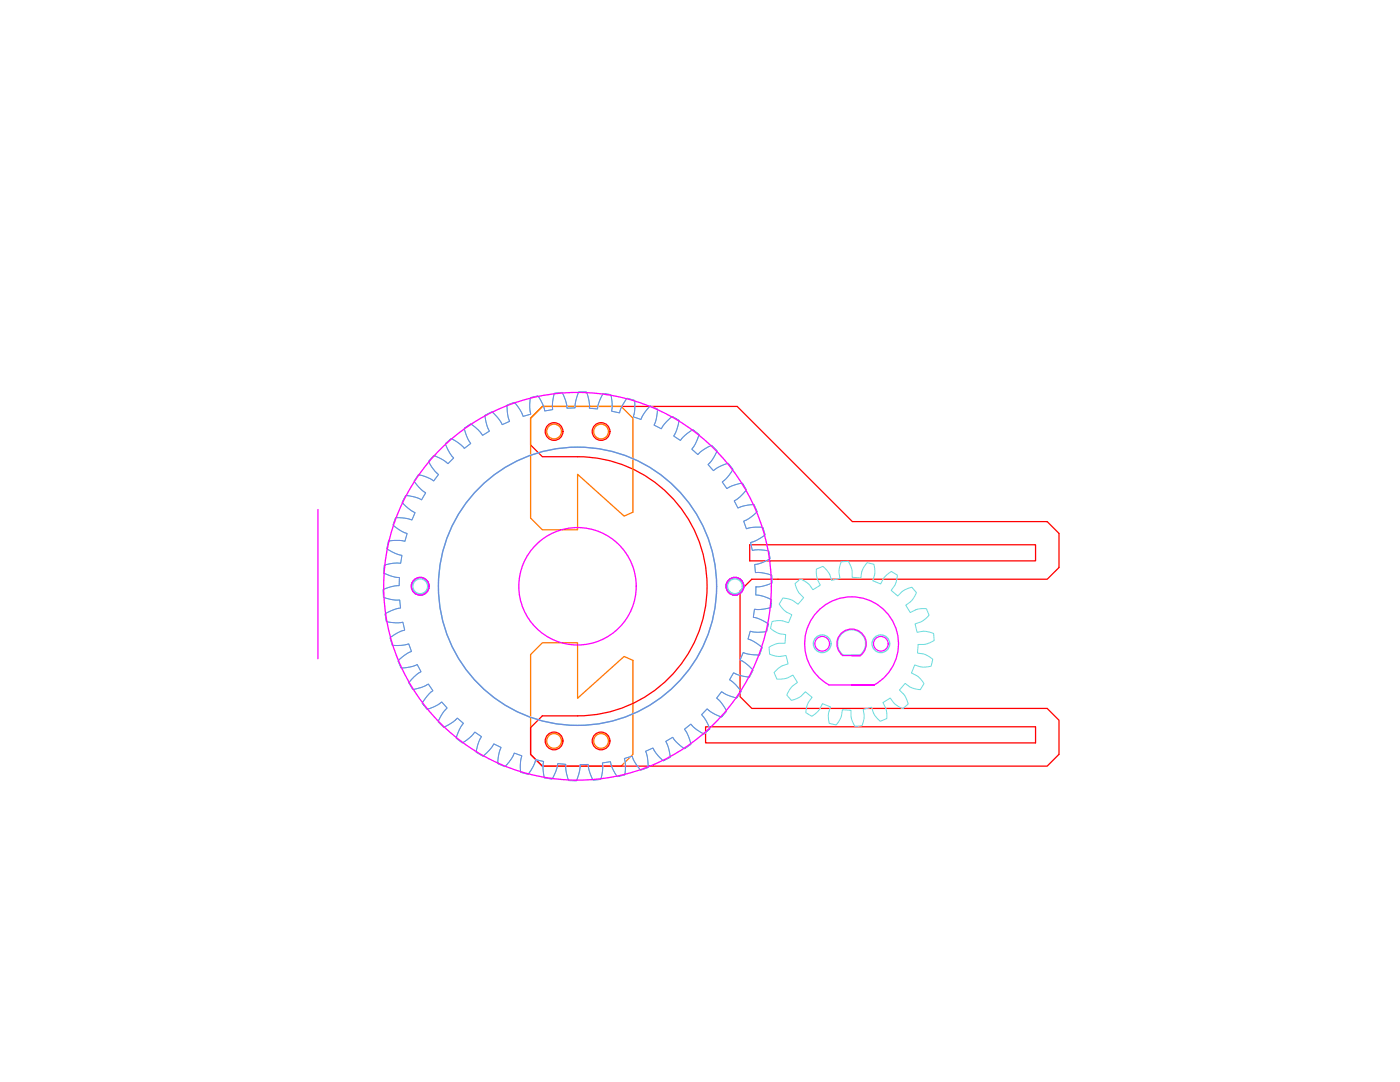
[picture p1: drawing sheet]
<svg xmlns="http://www.w3.org/2000/svg" width="279mm" height="216mm" viewBox="0 0 279 216" stroke-linecap="round" stroke-linejoin="round" font-family="sans-serif">
<!-- layer: stepperMountBot -->
<g fill="none" stroke="#ff7f00" stroke-width=".25">
<path d="M105.9 83.4l2.3-2.3h15.8l2.3 2.3v18.8l-1.7 .8-9.3-8.4v11.1h-7.1l-2.3-2.3zM105.9 130.6l2.3-2.3h7.1v11l9.3-8.3 1.7 .8v18.7l-2.3 2.4h-15.8l-2.3-2.4z"/>
<circle cx="110.6" cy="86.1" r="1.47"/>
<circle cx="120" cy="86.1" r="1.47"/>
<circle cx="110.6" cy="147.8" r="1.47"/>
<circle cx="120" cy="147.8" r="1.47"/>
</g>
<!-- layer: stepperMountTop -->
<g fill="none" stroke="#f00" stroke-width=".25">
<path d="M105.9 83.4l2.3-2.3h38.9l23 23h38.9l2.3 2.3v6.8l-2.3 2.4h-59l-2.3 2.3v21.1l2.3 2.4h59l2.3 2.3v6.8l-2.3 2.4h-100.8l-2.3-2.4v-5.3l2.3-2.4a44.9 44.9 0 0 0 13-.6 25.9 25.9 0 0 0 19.7-28.2 25.9 25.9 0 0 0-25.6-22.9h-7.1l-2.3-2.3zM149.6 108.7h57.1v3.2h-57.1zM140.8 145h65.9v3.2h-65.9z"/>
<circle cx="110.6" cy="86.1" r="1.77"/>
<circle cx="120" cy="86.1" r="1.77"/>
<circle cx="110.6" cy="147.8" r="1.77"/>
<circle cx="120" cy="147.8" r="1.77"/>
</g>
<!-- layer: gearsBot_kerf -->
<path d="M88.9 88.5l1.1-1 1.8 1.1 .9 .9 1.3-1-.9-1.4-.4-1.6 1.2-.9 1.5 1.1 .9 1.2 1.4-.9-.6-1.3-.3-1.8 1.4-.7 1.3 1.3 .7 1.2 1.5-.6-.4-1.5-.1-1.8 1.5-.5 1.1 1.5 .6 1.3 1.5-.5-.2-1.2 .2-2.1 1.5-.3 .9 1.6 .4 1.4 1.6-.3v-1.4l.4-1.8 1.5-.2 .7 1.8 .2 1.4 1.7-.1 .1-1.4 .6-1.8h1.5l.6 1.9v1.4l1.6 .1 .3-1.1 .9-2 1.5 .2 .3 1.7-.1 1.6 1.5 .4 .6-1.6 1-1.3 1.4 .4 .1 1.9-.3 1.4 1.5 .5 .6-1.2 1.3-1.5 1.4 .6-.2 1.8-.5 1.4 1.5 .8 .6-1 1.6-1.5 1.3 .8-.4 1.8-.7 1.3 1.4 .9 .9-1.1 1.6-1.1 1.2 1-.6 1.7-.8 1.2 1.2 1.1 .9-.8 1.8-1 1.1 1-.8 1.6-1 1.2 1.1 1.2 .9-.7 2-.8 1 1.2-1 1.5-1.2 1.1 1 1.3 1.1-.6 2-.5 .7 1.3-1.2 1.5-1.2 .7 .8 1.5 1.5-.5 1.7-.2 .6 1.4-1.4 1.2-1.3 .7 .6 1.5 1.4-.3h1.8l.5 1.5-1.7 1.1-1.2 .5 .3 1.5 1.3-.1 2 .3 .3 1.5-1.8 .9-1.3 .2 .2 1.7h1.3l1.9 .5 .1 1.5-1.9 .7-1.3 .1-.1 1.6 1.6 .3 1.6 .7-.1 1.5-2 .4h-1.3l-.3 1.6 1.5 .4 1.5 .9-.3 1.5-2 .2-1.3-.3-.4 1.6 1.2 .5 1.6 1.2-.5 1.5-1.9-.1-1.4-.4-.6 1.5 1.4 .9 1.2 1.1-.7 1.4h-.2l-1.9-.4-1.1-.5-.8 1.4 1.1 .9 1.2 1.5-.9 1.3-1.9-.7-1.1-.6-1 1.3 1.1 1.1 .9 1.5-1 1.2-1.8-.9-1.1-.8-1.1 1.2 1 1.3 .7 1.5-1.2 1.1-1.6-1-1-1-1.3 1 .7 1.3 .6 1.7-1.3 .9-1.6-1.3-.7-1-1.4 .8 .6 1.5 .2 1.7-1.3 .7-1.4-1.5-.7-1-1.5 .6 .4 1.3 .1 1.9-1.4 .6-1.1-1.4-.6-1.4-1.6 .4 .2 1.2-.1 2.1-1.5 .4-1-1.8-.4-1.2-1.6 .2 .1 1.5-.4 1.8-1.5 .2-.7-1.6-.3-1.6-1.6 .1-.2 1.5-.6 1.7h-1.5l-.5-1.6-.1-1.7-1.6-.1-.4 1.5-.7 1.6-1.6-.3-.2-1.8 .1-1.5-1.6-.3-.5 1.4-1 1.5-1.5-.4v-1.8l.3-1.5-1.6-.5-.5 1.1-1.4 1.6-1.4-.6 .3-2 .4-1.3-1.5-.7-.8 1.2-1.3 1.3-1.4-.8 .5-2 .6-1.1-1.3-.9-1.1 1.1-1.4 1-1.2-.9 .5-1.7 .9-1.3-1.2-1-1.3 1-1.5 .8-1.1-1.1 .9-1.6 .9-1.1-1-1.2-1.5 .9-1.5 .5-.9-1.2 1.1-1.6 1-.9-.9-1.3-1.3 .6-1.8 .5-.8-1.3 1-1.2 1.4-1.1-.7-1.4-1.5 .5-1.8 .2-.6-1.4 1.4-1.2 1.3-.7-.5-1.5-1.6 .3-1.7-.1-.5-1.4 1.6-1.1 1.4-.5-.4-1.6-1.5 .2-1.8-.3-.3-1.5 1.5-.7 1.6-.5-.1-1.6-1.8-.1-1.5-.4v-1.5l1.5-.6 1.7-.2v-1.7l-1.4-.2-1.7-.7 .1-1.5 1.7-.4h1.6l.2-1.6-1.4-.4-1.6-.9 .3-1.5 2.3-.2 1 .2 .5-1.5-1.5-.7-1.4-1 .5-1.5 1.9 .1 1.4 .4 .6-1.5-1.3-.8-1.2-1.2 .7-1.4 1.9 .3 1.2 .5 .9-1.4-1.4-1.1-1-1.2 .9-1.3 1.8 .5 1.2 .8 1-1.3-1-1.1-1-1.5 1-1.2 1.8 .8 1.1 .8 1.1-1.1-.7-.9zM158.7 116.4l1-.9 1.7 1 .8 1.2 1.5-.9-.7-1.5-.1-1.8 1.3-.5 1.2 1.3 .6 1.5 1.6-.4-.2-1.6 .5-1.7 1.4-.1 .7 1.8 .1 1.4 1.7 .1 .3-1.6 1-1.4 1.3 .3 .2 1.7-.4 1.6 1.6 .6 .7-1.3 1.4-1.2 1.2 .8-.4 1.8-.8 1.2 1.3 1.1 1.1-1 1.7-.7 .9 1-.9 1.6-1.2 1 .9 1.4 1.5-.7h1.7l.5 1.2-1.2 1.2-1.6 .6 .4 1.7 1.7-.2 1.6 .4 .1 1.4-1.5 .7-1.7 .1-.1 1.7 1.5 .3 1.6 1-.4 1.3-.2 .1-1.6 .1-1.4-.4-.7 1.6 1.3 .7 1.2 1.4-.7 1.2-1.7-.3-1.4-.9-1.1 1.3 1.1 1.1 .6 1.7-1 .9-.2-.1-1.4-.9-.9-1.1-1.5 .9 .6 1.3 .2 1.9-1.3 .5-.2-.1-1.1-1.4-.5-1.3-1.6 .4 .2 1.7-.5 1.6-1.4 .1-.7-1.5-.1-1.7-1.7-.1-.2 1.5-1 1.6-1.4-.4v-.1l-.2-1.7 .4-1.4-1.6-.7-.8 1.4-1.3 1.1-1.2-.7 .4-1.7 .9-1.4-1.4-1.1-1.1 1.1-1.7 .6-.9-1 .1-.2 .8-1.4 1.2-.9-.9-1.5-1.4 .7-1.8 .1-.5-1.3 1.3-1.2 1.5-.5-.4-1.7-1.6 .2-1.7-.5-.1-1.4 1.7-.7h1.5l.1-1.8-1.6-.3-1.4-.9 .3-1.4 1.7-.2 1.6 .5 .6-1.6-1.2-.7-1.3-1.5 .7-1.2 1.6 .3 1.5 1 1.1-1.3-1-1.1z" fill="none" stroke="#6edddd" stroke-width=".2"/>
<g fill="none" stroke="#6edddd" stroke-width=".25">
<path d="M167.9 126.6a2.8 2.8 0 0 1 4.1 0 2.8 2.8 0 0 1-.3 4.1h-3.5a2.8 2.8 0 0 1-.3-4.1z"/>
<circle cx="83.9" cy="117" r="1.47"/>
<circle cx="115.3" cy="117" r="27.8"/>
<circle cx="146.7" cy="117" r="1.47"/>
<circle cx="164.1" cy="128.5" r="1.77"/>
<circle cx="175.8" cy="128.5" r="1.77"/>
</g>
<!-- layer: gearsTop_kerf -->
<g fill="none" stroke="#6e8add" stroke-width=".25">
<circle cx="83.9" cy="117" r="1.77"/>
<circle cx="115.3" cy="117" r="27.8"/>
<circle cx="146.7" cy="117" r="1.77"/>
</g>
<path d="M88.9 88.5l1.1-1 1.8 1.1 .9 .9 1.3-1-.9-1.4-.4-1.6 1.2-.9 1.5 1.1 .9 1.2 1.4-.9-.6-1.3-.3-1.8 1.4-.7 1.3 1.3 .7 1.2 1.5-.6-.4-1.5-.1-1.8 1.5-.5 1.1 1.5 .6 1.3 1.5-.5-.2-1.2 .2-2.1 1.5-.3 .9 1.6 .4 1.4 1.6-.3v-1.4l.4-1.8 1.5-.2 .7 1.8 .2 1.4 1.7-.1 .1-1.4 .6-1.8h1.5l.6 1.9v1.4l1.6 .1 .3-1.1 .9-2 1.5 .2 .3 1.7-.1 1.6 1.5 .4 .6-1.6 1-1.3 1.4 .4 .1 1.9-.3 1.4 1.5 .5 .6-1.2 1.3-1.5 1.4 .6-.2 1.8-.5 1.4 1.5 .8 .6-1 1.6-1.5 1.3 .8-.4 1.8-.7 1.3 1.4 .9 .9-1.1 1.6-1.1 1.2 1-.6 1.7-.8 1.2 1.2 1.1 .9-.8 1.8-1 1.1 1-.8 1.6-1 1.2 1.1 1.2 .9-.7 2-.8 1 1.2-1 1.5-1.2 1.1 1 1.3 1.1-.6 2-.5 .7 1.3-1.2 1.5-1.2 .7 .8 1.5 1.5-.5 1.7-.2 .6 1.4-1.4 1.2-1.3 .7 .6 1.5 1.4-.3h1.8l.5 1.5-1.7 1.1-1.2 .5 .3 1.5 1.3-.1 2 .3 .3 1.5-1.8 .9-1.3 .2 .2 1.7h1.3l1.9 .5 .1 1.5-1.9 .7-1.3 .1-.1 1.6 1.6 .3 1.6 .7-.1 1.5-2 .4h-1.3l-.3 1.6 1.5 .4 1.5 .9-.3 1.5-2 .2-1.3-.3-.4 1.6 1.2 .5 1.6 1.2-.5 1.5-1.9-.1-1.4-.4-.6 1.5 1.4 .9 1.2 1.1-.7 1.4h-.2l-1.9-.4-1.1-.5-.8 1.4 1.1 .9 1.2 1.5-.9 1.3-1.9-.7-1.1-.6-1 1.3 1.1 1.1 .9 1.5-1 1.2-1.8-.9-1.1-.8-1.1 1.2 1 1.3 .7 1.5-1.2 1.1-1.6-1-1-1-1.3 1 .7 1.3 .6 1.7-1.3 .9-1.6-1.3-.7-1-1.4 .8 .6 1.5 .2 1.7-1.3 .7-1.4-1.5-.7-1-1.5 .6 .4 1.3 .1 1.9-1.4 .6-1.1-1.4-.6-1.4-1.6 .4 .2 1.2-.1 2.1-1.5 .4-1-1.8-.4-1.2-1.6 .2 .1 1.5-.4 1.8-1.5 .2-.7-1.6-.3-1.6-1.6 .1-.2 1.5-.6 1.7h-1.5l-.5-1.6-.1-1.7-1.6-.1-.4 1.5-.7 1.6-1.6-.3-.2-1.8 .1-1.5-1.6-.3-.5 1.4-1 1.5-1.5-.4v-1.8l.3-1.5-1.6-.5-.5 1.1-1.4 1.6-1.4-.6 .3-2 .4-1.3-1.5-.7-.8 1.2-1.3 1.3-1.4-.8 .5-2 .6-1.1-1.3-.9-1.1 1.1-1.4 1-1.2-.9 .5-1.7 .9-1.3-1.2-1-1.3 1-1.5 .8-1.1-1.1 .9-1.6 .9-1.1-1-1.2-1.5 .9-1.5 .5-.9-1.2 1.1-1.6 1-.9-.9-1.3-1.3 .6-1.8 .5-.8-1.3 1-1.2 1.4-1.1-.7-1.4-1.5 .5-1.8 .2-.6-1.4 1.4-1.2 1.3-.7-.5-1.5-1.6 .3-1.7-.1-.5-1.4 1.6-1.1 1.4-.5-.4-1.6-1.5 .2-1.8-.3-.3-1.5 1.5-.7 1.6-.5-.1-1.6-1.8-.1-1.5-.4v-1.5l1.5-.6 1.7-.2v-1.7l-1.4-.2-1.7-.7 .1-1.5 1.7-.4h1.6l.2-1.6-1.4-.4-1.6-.9 .3-1.5 2.3-.2 1 .2 .5-1.5-1.5-.7-1.4-1 .5-1.5 1.9 .1 1.4 .4 .6-1.5-1.3-.8-1.2-1.2 .7-1.4 1.9 .3 1.2 .5 .9-1.4-1.4-1.1-1-1.2 .9-1.3 1.8 .5 1.2 .8 1-1.3-1-1.1-1-1.5 1-1.2 1.8 .8 1.1 .8 1.1-1.1-.7-.9z" fill="none" stroke="#6e8add" stroke-width=".2"/>
<!-- layer: gearMount -->
<g fill="none" stroke="#f0f" stroke-width=".25">
<path d="M63.5 101.7v29.7M171.7 130.8a2.93 2.93 0 0 0 .4-4.3 2.93 2.93 0 0 0-4.3 0 2.93 2.93 0 0 0 .4 4.3h3.5h-1.7M174.5 136.7a9.4 9.4 0 0 0 2.6-14.2 9.4 9.4 0 0 0-14.4 0 9.4 9.4 0 0 0 2.7 14.2h9.1h-4.5"/>
<circle cx="83.9" cy="117" r="1.77"/>
<circle cx="115.3" cy="117" r="38.7"/>
<circle cx="115.3" cy="117" r="11.7"/>
<circle cx="146.7" cy="117" r="1.77"/>
<circle cx="164.1" cy="128.5" r="1.47"/>
<circle cx="175.8" cy="128.5" r="1.47"/>
</g>
</svg>
